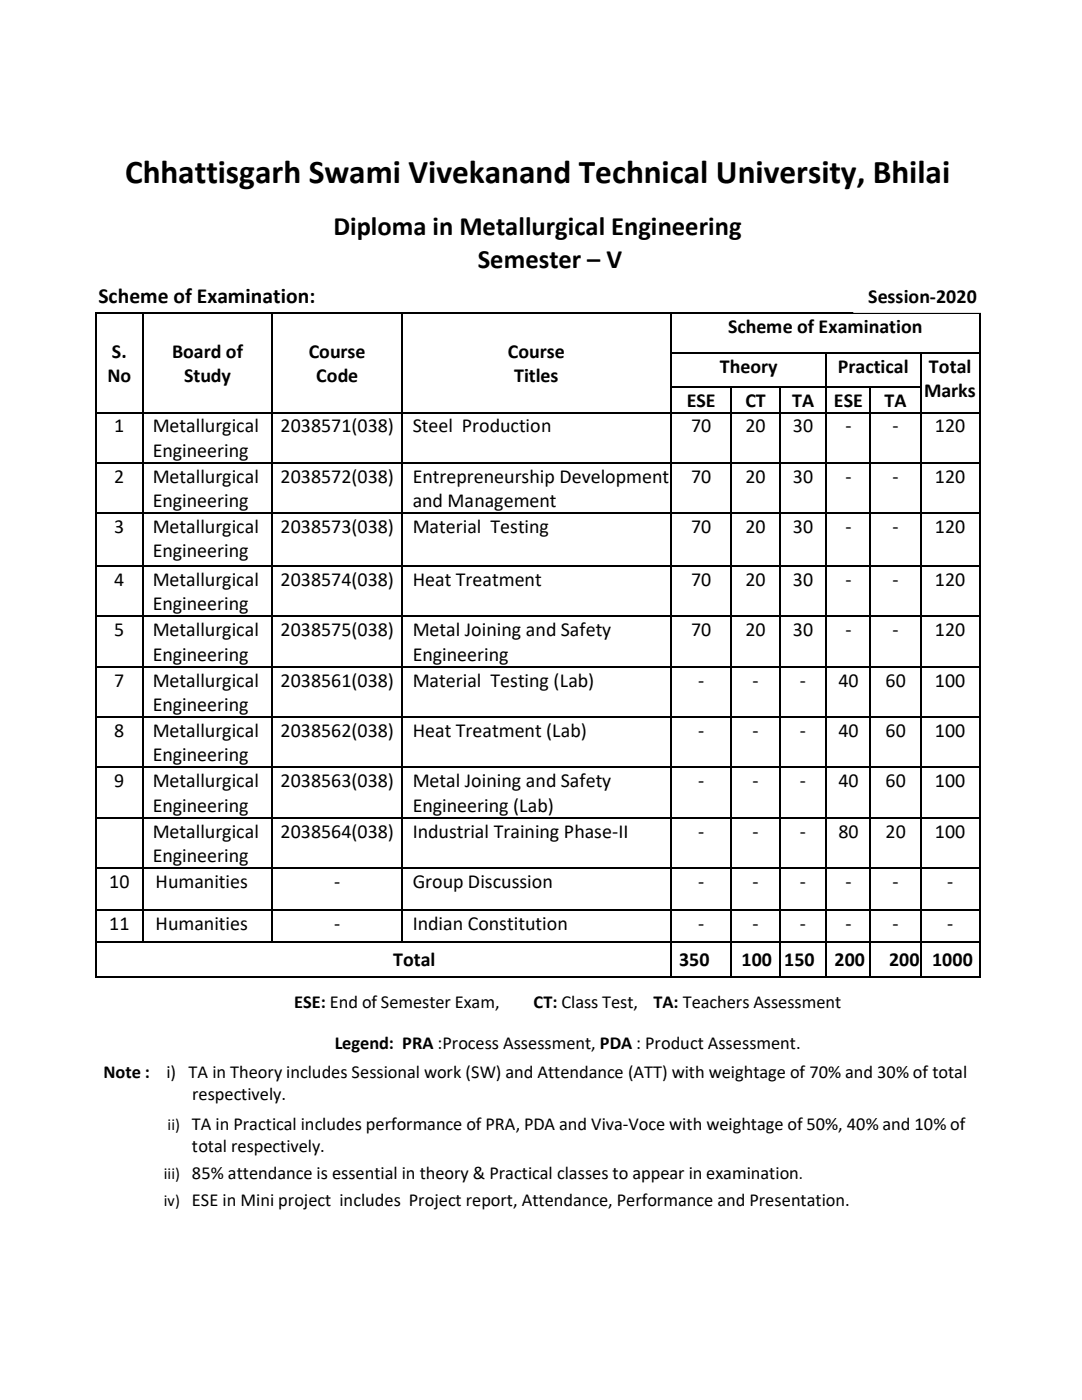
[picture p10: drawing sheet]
<svg xmlns="http://www.w3.org/2000/svg" width="216mm" height="279mm" viewBox="0 0 216 279" stroke-linecap="round" stroke-linejoin="round" font-family="sans-serif">
<defs><g id="words">
<text font-size="6.6" x="25" y="36.5">Chhattisgarh Swami Vivekanand Technical University, Bhilai</text>
<g font-size="5.3">
<text x="66.5" y="46.9">Diploma in Metallurgical Engineering</text>
<text x="95.3" y="53.4">Semester – V</text>
</g>
<text font-size="4.3" x="19.6" y="60.4">Scheme of Examination:</text>
<g font-size="4">
<text x="173.3" y="60.6">Session-2020</text>
<text x="22.3" y="71.4">S.</text>
<text x="34.3" y="71.4">Board of</text>
<text x="61.6" y="71.4">Course</text>
<text x="101.3" y="71.4">Course</text>
<text x="145.3" y="66.5">Scheme of Examination</text>
<text x="21.4" y="76.2">No</text>
<text x="36.7" y="76.2">Study</text>
<text x="63.1" y="76.2">Code</text>
<text x="102.6" y="76.2">Titles</text>
<text x="143.6" y="74.4">Theory</text>
<text x="167.2" y="74.4">Practical</text>
<text x="185.4" y="74.4">Total</text>
<text x="137" y="81.1">ESE</text>
<text x="148.7" y="81.1">CT</text>
<text x="158" y="81.1">TA</text>
<text x="166.4" y="81.1">ESE</text>
<text x="176.5" y="81.1">TA</text>
<text x="184.4" y="79.3">Marks</text>
<text x="22.8" y="86.3">1</text>
<text x="30.5" y="86.3">Metallurgical</text>
<text x="56" y="86.3">2038571(038)</text>
<text x="82.4" y="86.3">Steel Production</text>
<text x="137.9" y="86.3">70</text>
<text x="148.7" y="86.3">20</text>
<text x="158.2" y="86.3">30</text>
<text x="168.7" y="86.3">-</text>
<text x="178.1" y="86.3">-</text>
<text x="186.6" y="86.3">120</text>
<text x="30.5" y="91.2">Engineering</text>
<text x="22.8" y="96.4">2</text>
<text x="30.5" y="96.4">Metallurgical</text>
<text x="30.5" y="101.2">Engineering</text>
<text x="56" y="96.4">2038572(038)</text>
<text x="82.4" y="96.4">Entrepreneurship Development</text>
<text x="82.4" y="101.2">and Management</text>
<text x="137.9" y="96.4">70</text>
<text x="148.7" y="96.4">20</text>
<text x="158.2" y="96.4">30</text>
<text x="168.7" y="96.4">-</text>
<text x="178.1" y="96.4">-</text>
<text x="186.6" y="96.4">120</text>
<text x="22.8" y="106.4">3</text>
<text x="30.5" y="106.4">Metallurgical</text>
<text x="56" y="106.4">2038573(038)</text>
<text x="82.4" y="106.4">Material Testing</text>
<text x="137.9" y="106.4">70</text>
<text x="148.7" y="106.4">20</text>
<text x="158.2" y="106.4">30</text>
<text x="168.7" y="106.4">-</text>
<text x="178.1" y="106.4">-</text>
<text x="186.6" y="106.4">120</text>
<text x="30.5" y="111.2">Engineering</text>
<text x="22.8" y="116.9">4</text>
<text x="30.5" y="116.9">Metallurgical</text>
<text x="56" y="116.9">2038574(038)</text>
<text x="82.4" y="116.9">Heat Treatment</text>
<text x="137.9" y="116.9">70</text>
<text x="148.7" y="116.9">20</text>
<text x="158.2" y="116.9">30</text>
<text x="168.7" y="116.9">-</text>
<text x="178.1" y="116.9">-</text>
<text x="186.6" y="116.9">120</text>
<text x="30.5" y="121.8">Engineering</text>
<text x="22.8" y="127">5</text>
<text x="30.5" y="127">Metallurgical</text>
<text x="30.5" y="131.8">Engineering</text>
<text x="56" y="127">2038575(038)</text>
<text x="82.4" y="131.8">Engineering</text>
<text x="82.4" y="127">Metal Joining and Safety</text>
<text x="137.9" y="127">70</text>
<text x="148.7" y="127">20</text>
<text x="158.2" y="127">30</text>
<text x="168.7" y="127">-</text>
<text x="178.1" y="127">-</text>
<text x="186.6" y="127">120</text>
<text x="22.8" y="137.1">7</text>
<text x="30.5" y="137.1">Metallurgical</text>
<text x="56" y="137.1">2038561(038)</text>
<text x="82.4" y="137.1">Material Testing (Lab)</text>
<text x="139.3" y="137.1">-</text>
<text x="150.1" y="137.1">-</text>
<text x="159.6" y="137.1">-</text>
<text x="167.3" y="137.1">40</text>
<text x="176.7" y="137.1">60</text>
<text x="186.6" y="137.1">100</text>
<text x="30.5" y="141.9">Engineering</text>
<text x="22.8" y="147.1">8</text>
<text x="30.5" y="147.1">Metallurgical</text>
<text x="56" y="147.1">2038562(038)</text>
<text x="82.4" y="147.1">Heat Treatment (Lab)</text>
<text x="139.3" y="147.1">-</text>
<text x="150.1" y="147.1">-</text>
<text x="159.6" y="147.1">-</text>
<text x="167.3" y="147.1">40</text>
<text x="176.7" y="147.1">60</text>
<text x="186.6" y="147.1">100</text>
<text x="30.5" y="152">Engineering</text>
<text x="22.8" y="157.1">9</text>
<text x="30.5" y="157.1">Metallurgical</text>
<text x="30.5" y="162">Engineering</text>
<text x="56" y="157.1">2038563(038)</text>
<text x="82.4" y="162">Engineering (Lab)</text>
<text x="82.4" y="157.1">Metal Joining and Safety</text>
<text x="139.3" y="157.1">-</text>
<text x="150.1" y="157.1">-</text>
<text x="159.6" y="157.1">-</text>
<text x="167.3" y="157.1">40</text>
<text x="176.7" y="157.1">60</text>
<text x="186.6" y="157.1">100</text>
<text x="30.5" y="167.2">Metallurgical</text>
<text x="56" y="167.2">2038564(038)</text>
<text x="82.4" y="167.2">Industrial Training Phase-II</text>
<text x="139.3" y="167.2">-</text>
<text x="150.1" y="167.2">-</text>
<text x="159.6" y="167.2">-</text>
<text x="167.3" y="167.2">80</text>
<text x="176.7" y="167.2">20</text>
<text x="186.6" y="167.2">100</text>
<text x="30.5" y="172">Engineering</text>
<text x="21.8" y="177.2">10</text>
<text x="31" y="177.2">Humanities</text>
<text x="66.7" y="177.2">-</text>
<text x="82.4" y="177.2">Group Discussion</text>
<text x="139.3" y="177.2">-</text>
<text x="150.1" y="177.2">-</text>
<text x="159.6" y="177.2">-</text>
<text x="168.7" y="177.2">-</text>
<text x="178.1" y="177.2">-</text>
<text x="189" y="177.2">-</text>
<text x="21.8" y="185.6">11</text>
<text x="31" y="185.6">Humanities</text>
<text x="66.7" y="185.6">-</text>
<text x="82.4" y="185.6">Indian Constitution</text>
<text x="139.3" y="185.6">-</text>
<text x="150.1" y="185.6">-</text>
<text x="159.6" y="185.6">-</text>
<text x="168.7" y="185.6">-</text>
<text x="178.1" y="185.6">-</text>
<text x="189" y="185.6">-</text>
<text x="78.4" y="192.7">Total</text>
<text x="135.5" y="192.7">350</text>
<text x="148" y="192.7">100</text>
<text x="156.5" y="192.7">150</text>
<text x="166.5" y="192.7">200</text>
<text x="177.4" y="192.7">200</text>
<text x="186" y="192.7">1000</text>
</g>
<g font-size="3.7">
<text x="58.7" y="201.2">ESE: End of Semester Exam,</text>
<text x="106.5" y="201.2">CT: Class Test,</text>
<text x="130.4" y="201.2">TA: Teachers Assessment</text>
<text x="66.8" y="209.4">Legend: PRA :Process Assessment, PDA : Product Assessment.</text>
<text x="20.6" y="215.2">Note :</text>
<text x="33.2" y="215.2">i) TA in Theory includes Sessional work (SW) and Attendance (ATT) with weightage of 70% and 30% of total</text>
<text x="38.3" y="219.6">respectively.</text>
<text x="38.3" y="229.8">total respectively.</text>
</g>
<g font-size="3.3">
<text x="33.5" y="225.4">ii) TA in Practical includes performance of PRA, PDA and Viva-Voce with weightage of 50%, 40% and 10% of</text>
<text x="32.7" y="235.3">iii) 85% attendance is essential in theory &amp; Practical classes to appear in examination.</text>
<text x="32.7" y="240.8">iv) ESE in Mini project includes Project report, Attendance, Performance and Presentation.</text>
</g>
</g></defs>
<g fill="#000">
<path d="M19 62.4h.3v.3h-.3z" fill-rule="evenodd"/>
<path d="M19 62.4h.3v.3h-.3z" fill-rule="evenodd"/>
<path d="M19 70.3h.3v.3h-.3z" fill-rule="evenodd"/>
<path d="M19 77h.3v.3h-.3z" fill-rule="evenodd"/>
<path d="M28.4 62.4h.3v.3h-.3z" fill-rule="evenodd"/>
<path d="M28.4 70.3h.3v.3h-.3z" fill-rule="evenodd"/>
<path d="M28.4 77h.3v.3h-.3z" fill-rule="evenodd"/>
<path d="M54.2 62.4h.3v.3h-.3z" fill-rule="evenodd"/>
<path d="M54.2 70.3h.3v.3h-.3z" fill-rule="evenodd"/>
<path d="M54.2 77h.3v.3h-.3z" fill-rule="evenodd"/>
<path d="M80.1 62.4h.3v.3h-.3z" fill-rule="evenodd"/>
<path d="M80.1 70.3h.3v.3h-.3z" fill-rule="evenodd"/>
<path d="M80.1 77h.3v.3h-.3z" fill-rule="evenodd"/>
<path d="M133.7 62.4h.3v.3h-.3z" fill-rule="evenodd"/>
<path d="M133.7 70.3h.3v.3h-.3z" fill-rule="evenodd"/>
<path d="M133.7 77h.3v.3h-.3z" fill-rule="evenodd"/>
<path d="M145.8 77h.3v.3h-.3z" fill-rule="evenodd"/>
<path d="M155.4 77h.3v.3h-.3z" fill-rule="evenodd"/>
<path d="M164.7 70.3h.4v.3h-.4z" fill-rule="evenodd"/>
<path d="M164.7 77h.4v.3h-.4z" fill-rule="evenodd"/>
<path d="M173.5 77h.4v.3h-.4z" fill-rule="evenodd"/>
<path d="M183.6 70.3h.3v.3h-.3z" fill-rule="evenodd"/>
<path d="M183.6 77h.3v.3h-.3z" fill-rule="evenodd"/>
<path d="M195.3 62.4h.3v.3h-.3z" fill-rule="evenodd"/>
<path d="M195.3 62.4h.3v.3h-.3z" fill-rule="evenodd"/>
<path d="M195.3 70.3h.3v.3h-.3z" fill-rule="evenodd"/>
<path d="M195.3 77h.3v.3h-.3z" fill-rule="evenodd"/>
<path d="M19 82.2h.3v.3h-.3z" fill-rule="evenodd"/>
<path d="M19 92.2h.3v.3h-.3z" fill-rule="evenodd"/>
<path d="M28.4 82.2h.3v.3h-.3z" fill-rule="evenodd"/>
<path d="M28.4 92.2h.3v.3h-.3z" fill-rule="evenodd"/>
<path d="M54.2 82.2h.3v.3h-.3z" fill-rule="evenodd"/>
<path d="M54.2 92.2h.3v.3h-.3z" fill-rule="evenodd"/>
<path d="M80.1 82.2h.3v.3h-.3z" fill-rule="evenodd"/>
<path d="M80.1 92.2h.3v.3h-.3z" fill-rule="evenodd"/>
<path d="M133.7 82.2h.3v.3h-.3z" fill-rule="evenodd"/>
<path d="M133.7 92.2h.3v.3h-.3z" fill-rule="evenodd"/>
<path d="M145.8 82.2h.3v.3h-.3z" fill-rule="evenodd"/>
<path d="M145.8 92.2h.3v.3h-.3z" fill-rule="evenodd"/>
<path d="M155.4 82.2h.3v.3h-.3z" fill-rule="evenodd"/>
<path d="M155.4 92.2h.3v.3h-.3z" fill-rule="evenodd"/>
<path d="M164.7 82.2h.4v.3h-.4z" fill-rule="evenodd"/>
<path d="M164.7 92.2h.4v.3h-.4z" fill-rule="evenodd"/>
<path d="M173.5 82.2h.4v.3h-.4z" fill-rule="evenodd"/>
<path d="M173.5 92.2h.4v.3h-.4z" fill-rule="evenodd"/>
<path d="M183.6 82.2h.3v.3h-.3z" fill-rule="evenodd"/>
<path d="M183.6 92.2h.3v.3h-.3z" fill-rule="evenodd"/>
<path d="M195.3 82.2h.3v.3h-.3z" fill-rule="evenodd"/>
<path d="M195.3 92.2h.3v.3h-.3z" fill-rule="evenodd"/>
<path d="M19 102.2h.3v.4h-.3z" fill-rule="evenodd"/>
<path d="M19 112.8h.3v.3h-.3z" fill-rule="evenodd"/>
<path d="M28.4 102.2h.3v.4h-.3z" fill-rule="evenodd"/>
<path d="M28.4 112.8h.3v.3h-.3z" fill-rule="evenodd"/>
<path d="M54.2 102.2h.3v.4h-.3z" fill-rule="evenodd"/>
<path d="M54.2 112.8h.3v.3h-.3z" fill-rule="evenodd"/>
<path d="M80.1 102.2h.3v.4h-.3z" fill-rule="evenodd"/>
<path d="M80.1 112.8h.3v.3h-.3z" fill-rule="evenodd"/>
<path d="M133.7 102.2h.3v.4h-.3z" fill-rule="evenodd"/>
<path d="M133.7 112.8h.3v.3h-.3z" fill-rule="evenodd"/>
<path d="M145.8 102.2h.3v.4h-.3z" fill-rule="evenodd"/>
<path d="M145.8 112.8h.3v.3h-.3z" fill-rule="evenodd"/>
<path d="M155.4 102.2h.3v.4h-.3z" fill-rule="evenodd"/>
<path d="M155.4 112.8h.3v.3h-.3z" fill-rule="evenodd"/>
<path d="M164.7 102.2h.4v.4h-.4z" fill-rule="evenodd"/>
<path d="M164.7 112.8h.4v.3h-.4z" fill-rule="evenodd"/>
<path d="M173.5 102.2h.4v.4h-.4z" fill-rule="evenodd"/>
<path d="M173.5 112.8h.4v.3h-.4z" fill-rule="evenodd"/>
<path d="M183.6 102.2h.3v.4h-.3z" fill-rule="evenodd"/>
<path d="M183.6 112.8h.3v.3h-.3z" fill-rule="evenodd"/>
<path d="M195.3 102.2h.3v.4h-.3z" fill-rule="evenodd"/>
<path d="M195.3 112.8h.3v.3h-.3z" fill-rule="evenodd"/>
<path d="M19 122.8h.3v.3h-.3z" fill-rule="evenodd"/>
<path d="M19 132.9h.3v.3h-.3z" fill-rule="evenodd"/>
<path d="M28.4 122.8h.3v.3h-.3z" fill-rule="evenodd"/>
<path d="M28.4 132.9h.3v.3h-.3z" fill-rule="evenodd"/>
<path d="M54.2 122.8h.3v.3h-.3z" fill-rule="evenodd"/>
<path d="M54.2 132.9h.3v.3h-.3z" fill-rule="evenodd"/>
<path d="M80.1 122.8h.3v.3h-.3z" fill-rule="evenodd"/>
<path d="M80.1 132.9h.3v.3h-.3z" fill-rule="evenodd"/>
<path d="M133.7 122.8h.3v.3h-.3z" fill-rule="evenodd"/>
<path d="M133.7 132.9h.3v.3h-.3z" fill-rule="evenodd"/>
<path d="M145.8 122.8h.3v.3h-.3z" fill-rule="evenodd"/>
<path d="M145.8 132.9h.3v.3h-.3z" fill-rule="evenodd"/>
<path d="M155.4 122.8h.3v.3h-.3z" fill-rule="evenodd"/>
<path d="M155.4 132.9h.3v.3h-.3z" fill-rule="evenodd"/>
<path d="M164.7 122.8h.4v.3h-.4z" fill-rule="evenodd"/>
<path d="M164.7 132.9h.4v.3h-.4z" fill-rule="evenodd"/>
<path d="M173.5 122.8h.4v.3h-.4z" fill-rule="evenodd"/>
<path d="M173.5 132.9h.4v.3h-.4z" fill-rule="evenodd"/>
<path d="M183.6 122.8h.3v.3h-.3z" fill-rule="evenodd"/>
<path d="M183.6 132.9h.3v.3h-.3z" fill-rule="evenodd"/>
<path d="M195.3 122.8h.3v.3h-.3z" fill-rule="evenodd"/>
<path d="M195.3 132.9h.3v.3h-.3z" fill-rule="evenodd"/>
<path d="M19 142.9h.3v.4h-.3z" fill-rule="evenodd"/>
<path d="M19 153h.3v.3h-.3z" fill-rule="evenodd"/>
<path d="M28.4 142.9h.3v.4h-.3z" fill-rule="evenodd"/>
<path d="M28.4 153h.3v.3h-.3z" fill-rule="evenodd"/>
<path d="M54.2 142.9h.3v.4h-.3z" fill-rule="evenodd"/>
<path d="M54.2 153h.3v.3h-.3z" fill-rule="evenodd"/>
<path d="M80.1 142.9h.3v.4h-.3z" fill-rule="evenodd"/>
<path d="M80.1 153h.3v.3h-.3z" fill-rule="evenodd"/>
<path d="M133.7 142.9h.3v.4h-.3z" fill-rule="evenodd"/>
<path d="M133.7 153h.3v.3h-.3z" fill-rule="evenodd"/>
<path d="M145.8 142.9h.3v.4h-.3z" fill-rule="evenodd"/>
<path d="M145.8 153h.3v.3h-.3z" fill-rule="evenodd"/>
<path d="M155.4 142.9h.3v.4h-.3z" fill-rule="evenodd"/>
<path d="M155.4 153h.3v.3h-.3z" fill-rule="evenodd"/>
<path d="M164.7 142.9h.4v.4h-.4z" fill-rule="evenodd"/>
<path d="M164.7 153h.4v.3h-.4z" fill-rule="evenodd"/>
<path d="M173.5 142.9h.4v.4h-.4z" fill-rule="evenodd"/>
<path d="M173.5 153h.4v.3h-.4z" fill-rule="evenodd"/>
<path d="M183.6 142.9h.3v.4h-.3z" fill-rule="evenodd"/>
<path d="M183.6 153h.3v.3h-.3z" fill-rule="evenodd"/>
<path d="M195.3 142.9h.3v.4h-.3z" fill-rule="evenodd"/>
<path d="M195.3 153h.3v.3h-.3z" fill-rule="evenodd"/>
<path d="M19 163h.3v.3h-.3z" fill-rule="evenodd"/>
<path d="M19 173.1h.3v.3h-.3z" fill-rule="evenodd"/>
<path d="M28.4 163h.3v.3h-.3z" fill-rule="evenodd"/>
<path d="M28.4 173.1h.3v.3h-.3z" fill-rule="evenodd"/>
<path d="M54.2 163h.3v.3h-.3z" fill-rule="evenodd"/>
<path d="M54.2 173.1h.3v.3h-.3z" fill-rule="evenodd"/>
<path d="M80.1 163h.3v.3h-.3z" fill-rule="evenodd"/>
<path d="M80.1 173.1h.3v.3h-.3z" fill-rule="evenodd"/>
<path d="M133.7 163h.3v.3h-.3z" fill-rule="evenodd"/>
<path d="M133.7 173.1h.3v.3h-.3z" fill-rule="evenodd"/>
<path d="M145.8 163h.3v.3h-.3z" fill-rule="evenodd"/>
<path d="M145.8 173.1h.3v.3h-.3z" fill-rule="evenodd"/>
<path d="M155.4 163h.3v.3h-.3z" fill-rule="evenodd"/>
<path d="M155.4 173.1h.3v.3h-.3z" fill-rule="evenodd"/>
<path d="M164.7 163h.4v.3h-.4z" fill-rule="evenodd"/>
<path d="M164.7 173.1h.4v.3h-.4z" fill-rule="evenodd"/>
<path d="M173.5 163h.4v.3h-.4z" fill-rule="evenodd"/>
<path d="M173.5 173.1h.4v.3h-.4z" fill-rule="evenodd"/>
<path d="M183.6 163h.3v.3h-.3z" fill-rule="evenodd"/>
<path d="M183.6 173.1h.3v.3h-.3z" fill-rule="evenodd"/>
<path d="M195.3 163h.3v.3h-.3z" fill-rule="evenodd"/>
<path d="M195.3 173.1h.3v.3h-.3z" fill-rule="evenodd"/>
<path d="M19 181.4h.3v.4h-.3z" fill-rule="evenodd"/>
<path d="M19 187.8h.3v.3h-.3z" fill-rule="evenodd"/>
<path d="M19 194.8h.3v.3h-.3z" fill-rule="evenodd"/>
<path d="M19 194.8h.3v.3h-.3z" fill-rule="evenodd"/>
<path d="M28.4 181.4h.3v.4h-.3z" fill-rule="evenodd"/>
<path d="M28.4 187.8h.3v.3h-.3z" fill-rule="evenodd"/>
<path d="M54.2 181.4h.3v.4h-.3z" fill-rule="evenodd"/>
<path d="M54.2 187.8h.3v.3h-.3z" fill-rule="evenodd"/>
<path d="M80.1 181.4h.3v.4h-.3z" fill-rule="evenodd"/>
<path d="M80.1 187.8h.3v.3h-.3z" fill-rule="evenodd"/>
<path d="M133.7 181.4h.3v.4h-.3z" fill-rule="evenodd"/>
<path d="M133.7 187.8h.3v.3h-.3z" fill-rule="evenodd"/>
<path d="M133.7 194.8h.3v.3h-.3z" fill-rule="evenodd"/>
<path d="M145.8 181.4h.3v.4h-.3z" fill-rule="evenodd"/>
<path d="M145.8 187.8h.3v.3h-.3z" fill-rule="evenodd"/>
<path d="M145.8 194.8h.3v.3h-.3z" fill-rule="evenodd"/>
<path d="M155.4 181.4h.3v.4h-.3z" fill-rule="evenodd"/>
<path d="M155.4 187.8h.3v.3h-.3z" fill-rule="evenodd"/>
<path d="M155.4 194.8h.3v.3h-.3z" fill-rule="evenodd"/>
<path d="M164.7 181.4h.4v.4h-.4z" fill-rule="evenodd"/>
<path d="M164.7 187.8h.4v.3h-.4z" fill-rule="evenodd"/>
<path d="M164.7 194.8h.4v.3h-.4z" fill-rule="evenodd"/>
<path d="M173.5 181.4h.4v.4h-.4z" fill-rule="evenodd"/>
<path d="M173.5 187.8h.4v.3h-.4z" fill-rule="evenodd"/>
<path d="M173.5 194.8h.4v.3h-.4z" fill-rule="evenodd"/>
<path d="M183.6 181.4h.3v.4h-.3z" fill-rule="evenodd"/>
<path d="M183.6 187.8h.3v.3h-.3z" fill-rule="evenodd"/>
<path d="M183.6 194.8h.3v.3h-.3z" fill-rule="evenodd"/>
<path d="M195.3 181.4h.3v.4h-.3z" fill-rule="evenodd"/>
<path d="M195.3 187.8h.3v.3h-.3z" fill-rule="evenodd"/>
<path d="M195.3 194.8h.3v.3h-.3z" fill-rule="evenodd"/>
<path d="M195.3 194.8h.3v.3h-.3z" fill-rule="evenodd"/>
</g>
<g fill="none" stroke="#000" stroke-width=".32">
<path d="M19.1 62.7v7.6M19.1 70.6v6.4M19.1 77.3v4.9M19.3 62.5h9.1M28.5 62.7v7.6M28.5 70.6v6.4M28.5 77.3v4.9M28.7 62.5h25.5M54.4 62.7v7.6M54.4 70.6v6.4M54.4 77.3v4.9M54.5 62.5h25.6"/>
<path d="M80.2 62.7v7.6M80.2 70.6v6.4M80.2 77.3v4.9M80.4 62.5h53.3M133.9 62.7v7.6M133.9 70.6v6.4M133.9 77.3v4.9M134 62.5h61.3M134 70.4h30.7M134 77.2h11.8M145.9 77.3v4.9M146.1 77.2h9.3"/>
<path d="M155.6 77.3v4.9M155.7 77.2h9M164.9 70.6v6.4M164.9 77.3v4.9M165.1 70.4h18.5M165.1 77.2h8.4M173.7 77.3v4.9M173.9 77.2h9.7M183.7 70.6v6.4M183.7 77.3v4.9M183.9 70.4h11.4M195.5 62.7v7.6"/>
<path d="M195.5 70.6v6.4M195.5 77.3v4.9M19.1 82.5v9.7M19.1 92.5v9.7M19.3 82.3h9.1M19.3 92.3h9.1M28.5 82.5v9.7M28.5 92.5v9.7M28.7 82.3h25.5M28.7 92.3h25.5M54.4 82.5v9.7M54.4 92.5v9.7"/>
<path d="M54.5 82.3h25.6M54.5 92.3h25.6M80.2 82.5v9.7M80.2 92.5v9.7M80.4 82.3h53.3M80.4 92.3h53.3M133.9 82.5v9.7M133.9 92.5v9.7M134 82.3h11.8M134 92.3h11.8M145.9 82.5v9.7M145.9 92.5v9.7"/>
<path d="M146.1 82.3h9.3M146.1 92.3h9.3M155.6 82.5v9.7M155.6 92.5v9.7M155.7 82.3h9M155.7 92.3h9M164.9 82.5v9.7M164.9 92.5v9.7M165.1 82.3h8.4M165.1 92.3h8.4M173.7 82.5v9.7M173.7 92.5v9.7"/>
<path d="M173.9 82.3h9.7M173.9 92.3h9.7M183.7 82.5v9.7M183.7 92.5v9.7M183.9 82.3h11.4M183.9 92.3h11.4M195.5 82.5v9.7M195.5 92.5v9.7M19.1 102.6v10.2M19.1 113.1v9.7M19.3 102.4h9.1M19.3 113h9.1"/>
<path d="M28.5 102.6v10.2M28.5 113.1v9.7M28.7 102.4h25.5M28.7 113h25.5M54.4 102.6v10.2M54.4 113.1v9.7M54.5 102.4h25.6M54.5 113h25.6M80.2 102.6v10.2M80.2 113.1v9.7M80.4 102.4h53.3M80.4 113h53.3"/>
<path d="M133.9 102.6v10.2M133.9 113.1v9.7M134 102.4h11.8M134 113h11.8M145.9 102.6v10.2M145.9 113.1v9.7M146.1 102.4h9.3M146.1 113h9.3M155.6 102.6v10.2M155.6 113.1v9.7M155.7 102.4h9M155.7 113h9"/>
<path d="M164.9 102.6v10.2M164.9 113.1v9.7M165.1 102.4h8.4M165.1 113h8.4M173.7 102.6v10.2M173.7 113.1v9.7M173.9 102.4h9.7M173.9 113h9.7M183.7 102.6v10.2M183.7 113.1v9.7M183.9 102.4h11.4M183.9 113h11.4"/>
<path d="M195.5 102.6v10.2M195.5 113.1v9.7M19.1 123.1v9.8M19.1 133.2v9.7M19.3 123h9.1M19.3 133.1h9.1M28.5 123.1v9.8M28.5 133.2v9.7M28.7 123h25.5M28.7 133.1h25.5M54.4 123.1v9.8M54.4 133.2v9.7"/>
<path d="M54.5 123h25.6M54.5 133.1h25.6M80.2 123.1v9.8M80.2 133.2v9.7M80.4 123h53.3M80.4 133.1h53.3M133.9 123.1v9.8M133.9 133.2v9.7M134 123h11.8M134 133.1h11.8M145.9 123.1v9.8M145.9 133.2v9.7"/>
<path d="M146.1 123h9.3M146.1 133.1h9.3M155.6 123.1v9.8M155.6 133.2v9.7M155.7 123h9M155.7 133.1h9M164.9 123.1v9.8M164.9 133.2v9.7M165.1 123h8.4M165.1 133.1h8.4M173.7 123.1v9.8M173.7 133.2v9.7"/>
<path d="M173.9 123h9.7M173.9 133.1h9.7M183.7 123.1v9.8M183.7 133.2v9.7M183.9 123h11.4M183.9 133.1h11.4M195.5 123.1v9.8M195.5 133.2v9.7M19.1 143.3v9.7M19.1 153.3v9.7M19.3 143.1h9.1M19.3 153.1h9.1"/>
<path d="M28.5 143.3v9.7M28.5 153.3v9.7M28.7 143.1h25.5M28.7 153.1h25.5M54.4 143.3v9.7M54.4 153.3v9.7M54.5 143.1h25.6M54.5 153.1h25.6M80.2 143.3v9.7M80.2 153.3v9.7M80.4 143.1h53.3M80.4 153.1h53.3"/>
<path d="M133.9 143.3v9.7M133.9 153.3v9.7M134 143.1h11.8M134 153.1h11.8M145.9 143.3v9.7M145.9 153.3v9.7M146.1 143.1h9.3M146.1 153.1h9.3M155.6 143.3v9.7M155.6 153.3v9.7M155.7 143.1h9M155.7 153.1h9"/>
<path d="M164.9 143.3v9.7M164.9 153.3v9.7M165.1 143.1h8.4M165.1 153.1h8.4M173.7 143.3v9.7M173.7 153.3v9.7M173.9 143.1h9.7M173.9 153.1h9.7M183.7 143.3v9.7M183.7 153.3v9.7M183.9 143.1h11.4M183.9 153.1h11.4"/>
<path d="M195.5 143.3v9.7M195.5 153.3v9.7M19.1 163.3v9.8M19.1 173.4v8M19.3 163.2h9.1M19.3 173.2h9.1M28.5 163.3v9.8M28.5 173.4v8M28.7 163.2h25.5M28.7 173.2h25.5M54.4 163.3v9.8M54.4 173.4v8"/>
<path d="M54.5 163.2h25.6M54.5 173.2h25.6M80.2 163.3v9.8M80.2 173.4v8M80.4 163.2h53.3M80.4 173.2h53.3M133.9 163.3v9.8M133.9 173.4v8M134 163.2h11.8M134 173.2h11.8M145.9 163.3v9.8M145.9 173.4v8"/>
<path d="M146.1 163.2h9.3M146.1 173.2h9.3M155.6 163.3v9.8M155.6 173.4v8M155.7 163.2h9M155.7 173.2h9M164.9 163.3v9.8M164.9 173.4v8M165.1 163.2h8.4M165.1 173.2h8.4M173.7 163.3v9.8M173.7 173.4v8"/>
<path d="M173.9 163.2h9.7M173.9 173.2h9.7M183.7 163.3v9.8M183.7 173.4v8M183.9 163.2h11.4M183.9 173.2h11.4M195.5 163.3v9.8M195.5 173.4v8M19.1 181.8v6M19.1 188.1v6.7M19.3 181.6h9.1M19.3 187.9h9.1"/>
<path d="M19.3 194.9h114.4M28.5 181.8v6M28.7 181.6h25.5M28.7 187.9h25.5M54.4 181.8v6M54.5 181.6h25.6M54.5 187.9h25.6M80.2 181.8v6M80.4 181.6h53.3M80.4 187.9h53.3M133.9 181.8v6M133.9 188.1v6.7"/>
<path d="M134 181.6h11.8M134 187.9h11.8M134 194.9h11.8M145.9 181.8v6M145.9 188.1v6.7M146.1 181.6h9.3M146.1 187.9h9.3M146.1 194.9h9.3M155.6 181.8v6M155.6 188.1v6.7M155.7 181.6h9M155.7 187.9h9"/>
<path d="M155.7 194.9h9M164.9 181.8v6M164.9 188.1v6.7M165.1 181.6h8.4M165.1 187.9h8.4M165.1 194.9h8.4M173.7 181.8v6M173.7 188.1v6.7M173.9 181.6h9.7M173.9 187.9h9.7M173.9 194.9h9.7M183.7 181.8v6"/>
<path d="M183.7 188.1v6.7M183.9 181.6h11.4M183.9 187.9h11.4M183.9 194.9h11.4M195.5 181.8v6M195.5 188.1v6.7"/>
</g>
<path d="M170.4 55.4h28.3v6.9h-28.3z" fill-rule="evenodd" fill="#fff"/>
<path d="M170.4 55.4h28.3v6.9h-28.3z" fill="none" stroke="#fff" stroke-width=".25"/>
<use href="#words"/>
</svg>
